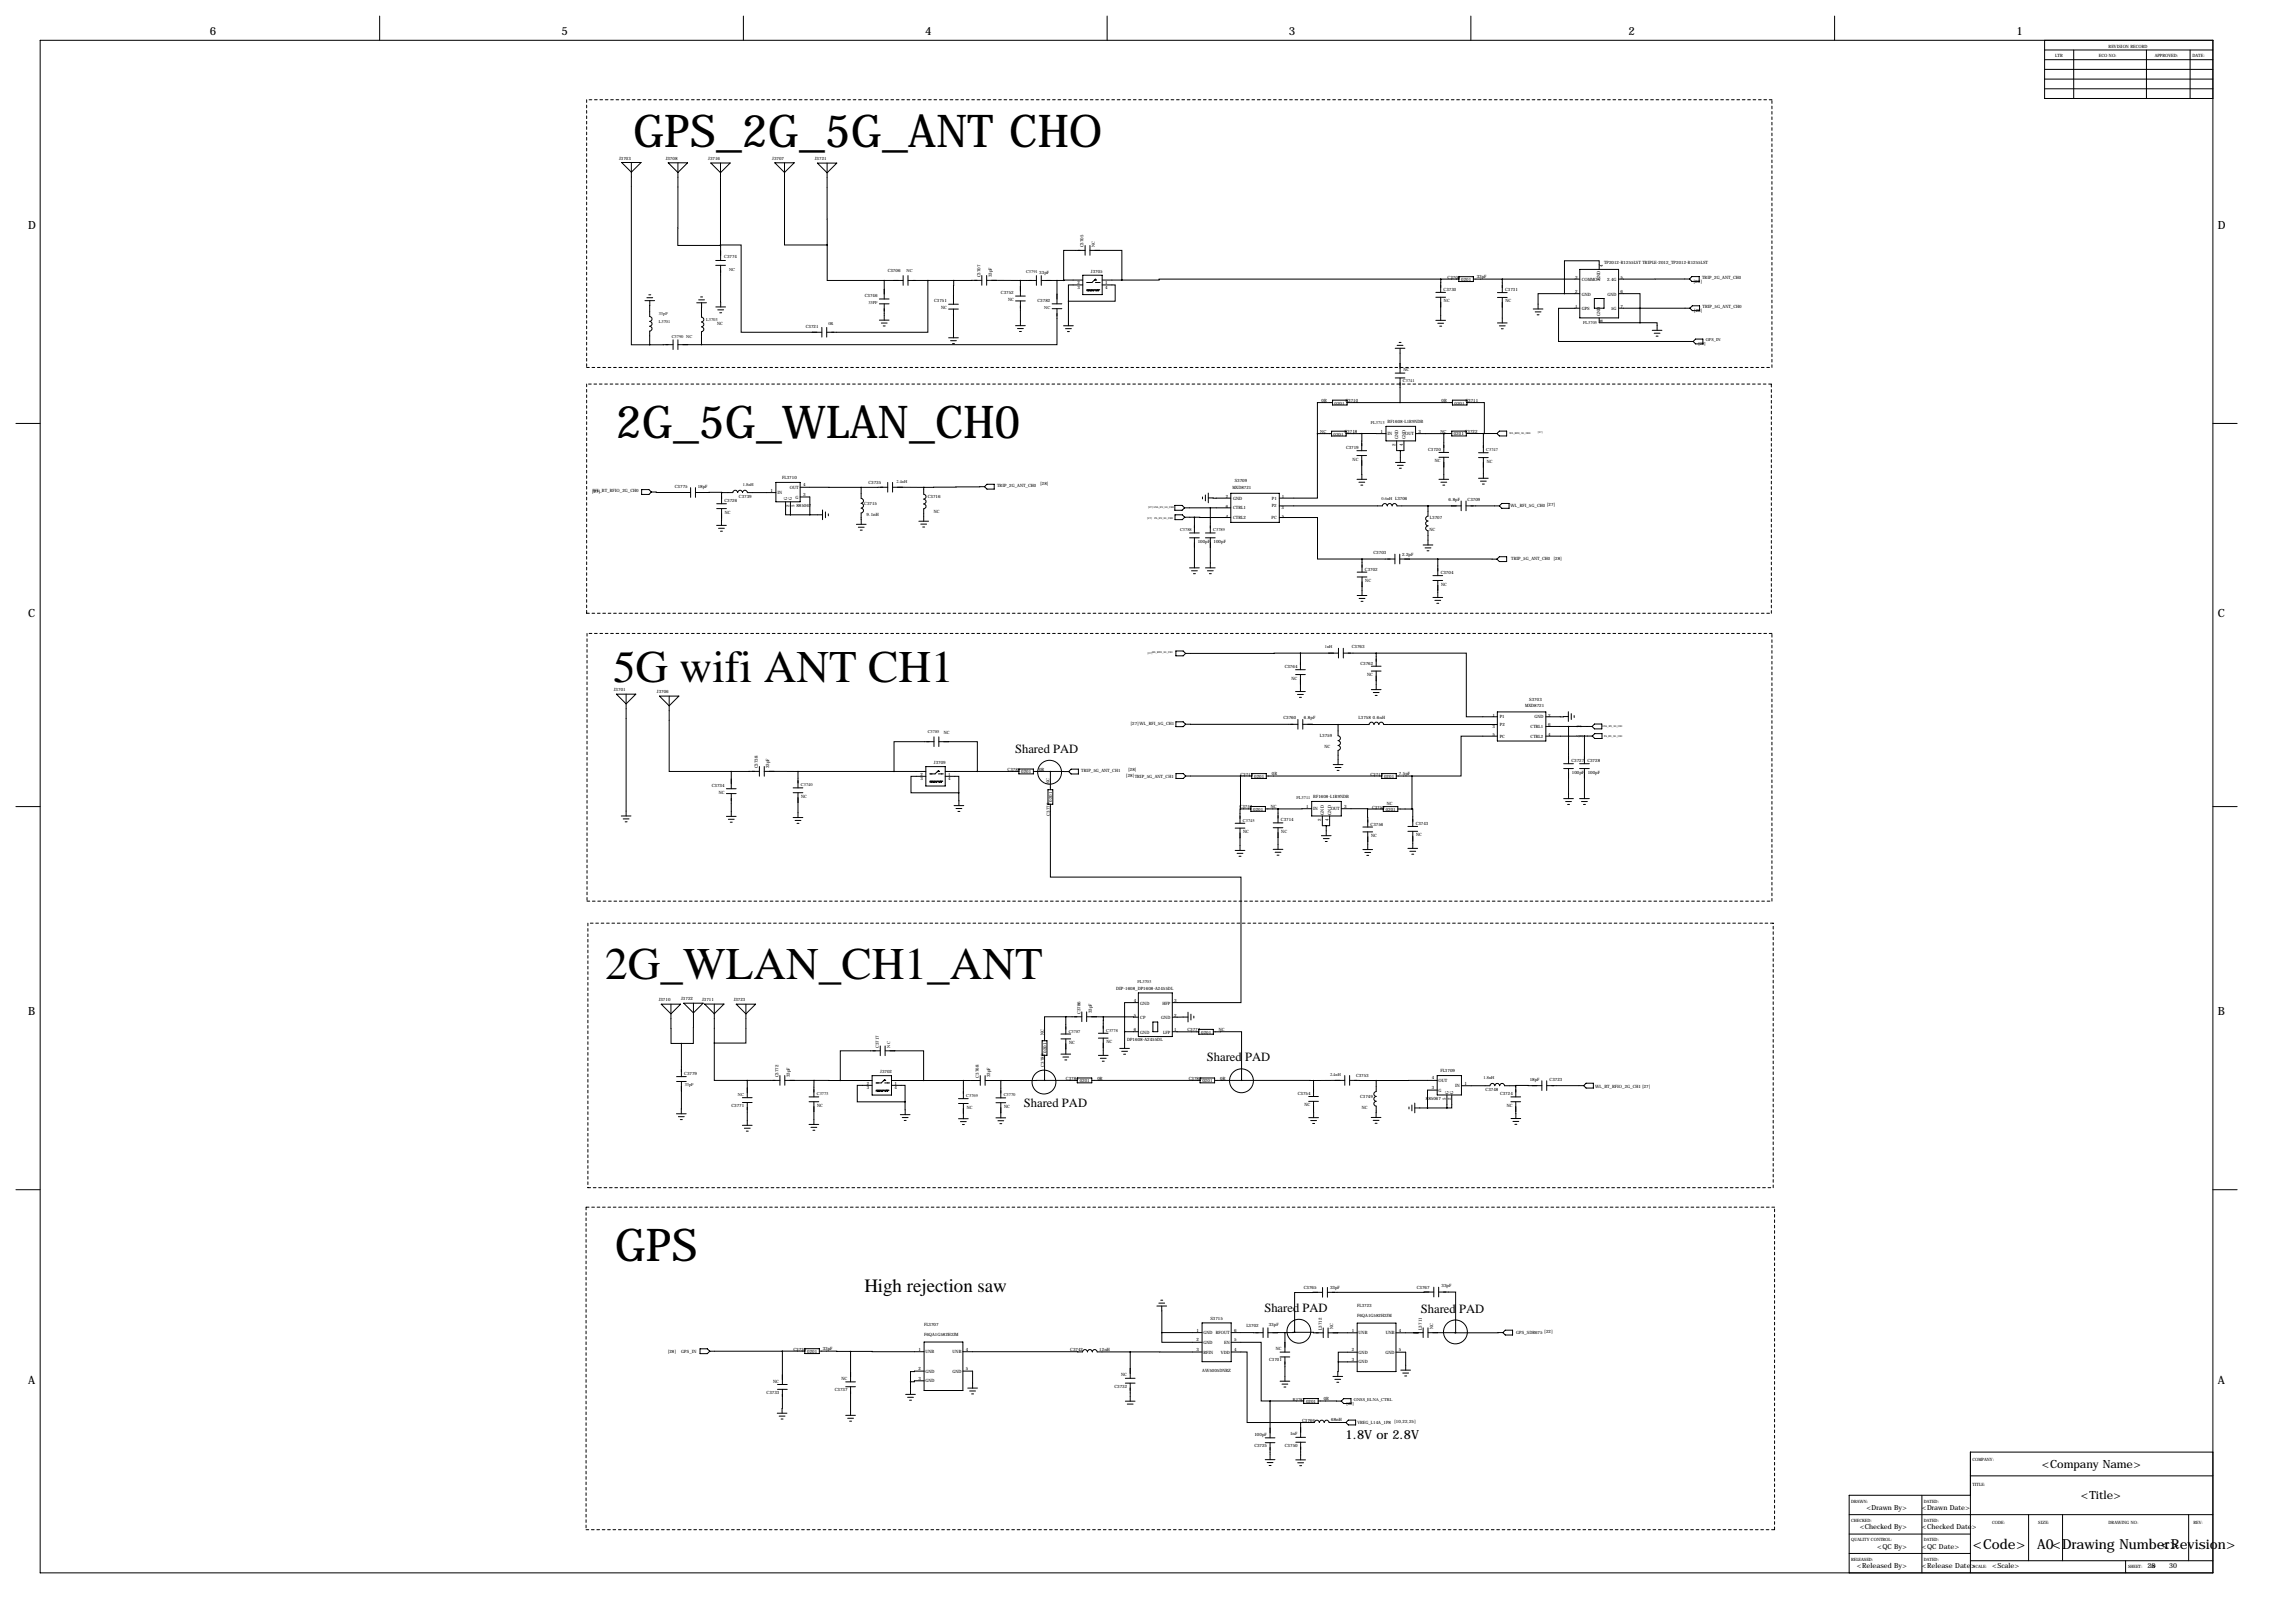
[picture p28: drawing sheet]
<svg xmlns="http://www.w3.org/2000/svg" width="1189mm" height="850mm" viewBox="0 0 1189 850" stroke-linecap="round" stroke-linejoin="round" font-family="sans-serif">
<defs><g id="words">
<g font-size="23.7">
<text x="332" y="77">GPS_2G_5G_ANT CHO</text>
<text x="323" y="229">2G_5G_WLAN_CH0</text>
<text x="321" y="357">5G wifi ANT CH1</text>
<text x="317" y="512">2G_WLAN_CH1_ANT</text>
<text x="322" y="660">GPS</text>
</g>
<text font-size="9.9" x="453" y="676">High rejection saw</text>
<g font-size="7.3">
<text x="1033" y="811">&lt;Code&gt;</text>
<text x="1067" y="811">A0&lt;Drawing Number&gt;</text>
<text x="1132" y="811">&lt;Revision&gt;</text>
</g>
<g font-size="6.6">
<text x="532" y="394">Shared PAD</text>
<text x="632" y="556">Shared PAD</text>
<text x="536" y="580">Shared PAD</text>
<text x="662" y="687">Shared PAD</text>
<text x="744" y="687">Shared PAD</text>
<text x="705" y="754">1.8V or 2.8V</text>
</g>
<g font-size="5.9">
<text x="110" y="19">6</text>
<text x="294" y="19">5</text>
<text x="485" y="19">4</text>
<text x="675" y="19">3</text>
<text x="853" y="19">2</text>
<text x="1056" y="19">1</text>
<text x="15" y="120">D</text>
<text x="1161" y="120">D</text>
<text x="15" y="323">C</text>
<text x="1161" y="323">C</text>
<text x="15" y="532">B</text>
<text x="1161" y="532">B</text>
<text x="15" y="725">A</text>
<text x="1161" y="725">A</text>
<text x="1069" y="769">&lt;Company Name&gt;</text>
<text x="1090" y="785">&lt;Title&gt;</text>
</g>
<g font-size="3.6">
<text x="978" y="791">&lt;Drawn By&gt;</text>
<text x="1007" y="791">&lt;Drawn Date&gt;</text>
<text x="974" y="801">&lt;Checked By&gt;</text>
<text x="1007" y="801">&lt;Checked Date&gt;</text>
<text x="983" y="811">&lt;QC By&gt;</text>
<text x="1007" y="811">&lt;QC Date&gt;</text>
<text x="973" y="821">&lt;Released By&gt;</text>
<text x="1007" y="821">&lt;Release Date&gt;</text>
<text x="1043" y="821">&lt;Scale&gt;</text>
<text x="1125" y="821">28</text>
<text x="1136" y="821">30</text>
</g>
<g font-size="2.3">
<text x="1076" y="30">LTR</text>
<text x="1099" y="30">ECO NO:</text>
<text x="1104" y="25">REVISION RECORD</text>
<text x="1128" y="30">APPROVED:</text>
<text x="1148" y="30">DATE:</text>
<text x="324" y="84">J3703</text>
<text x="349" y="84">J3708</text>
<text x="371" y="84">J3716</text>
<text x="404" y="84">J3707</text>
<text x="427" y="84">J3721</text>
<text x="568" y="130" transform="rotate(-90 568 130)">C3705</text>
<text x="573" y="129" transform="rotate(-90 573 129)">NC</text>
<text x="379" y="135">C3774</text>
<text x="382" y="142">NC</text>
<text x="465" y="143">C3706</text>
<text x="475" y="142">NC</text>
<text x="537" y="143">C3791</text>
<text x="544" y="143">33pF</text>
<text x="571" y="143">J3705</text>
<text x="839" y="140" transform="rotate(-90 839 140)">4</text>
<text x="840" y="138">TP2012-R1255LST TRIPLE-2012_TP2012-R1255LST</text>
<text x="513" y="145" transform="rotate(-90 513 145)">C3707</text>
<text x="519" y="145" transform="rotate(-90 519 145)">33pF</text>
<text x="564" y="149">2</text>
<text x="579" y="149">1</text>
<text x="758" y="146">C3708</text>
<text x="765" y="147">0201</text>
<text x="773" y="146">33pF</text>
<text x="825" y="146">3</text>
<text x="828" y="147">COMMON</text>
<text x="838" y="147" transform="rotate(-90 838 147)">GND</text>
<text x="842" y="147">2.4G</text>
<text x="849" y="146">5</text>
<text x="887" y="148">[28]</text>
<text x="891" y="146">TRIP_2G_ANT_CH0</text>
<text x="453" y="156">C3746</text>
<text x="524" y="154">C3752</text>
<text x="564" y="151">3</text>
<text x="579" y="151">4</text>
<text x="756" y="152">C3730</text>
<text x="788" y="152">C3731</text>
<text x="825" y="154">2</text>
<text x="828" y="155">GND</text>
<text x="842" y="155">GND</text>
<text x="849" y="154">6</text>
<text x="455" y="159">33PF</text>
<text x="489" y="158">C3751</text>
<text x="528" y="158">NC</text>
<text x="543" y="158">C3782</text>
<text x="547" y="162">NC</text>
<text x="756" y="158">NC</text>
<text x="789" y="158">NC</text>
<text x="825" y="161">1</text>
<text x="849" y="161">7</text>
<text x="892" y="161">TRIP_5G_ANT_CH0</text>
<text x="345" y="165">33pF</text>
<text x="370" y="168">L3703</text>
<text x="493" y="162">NC</text>
<text x="828" y="162">GPS</text>
<text x="838" y="165" transform="rotate(-90 838 165)">GND</text>
<text x="844" y="162">5G</text>
<text x="887" y="164">[28]</text>
<text x="345" y="169">L3701</text>
<text x="376" y="170">NC</text>
<text x="422" y="172">C3721</text>
<text x="434" y="170">0R</text>
<text x="829" y="170">FL3705</text>
<text x="839" y="169" transform="rotate(-90 839 169)">8</text>
<text x="352" y="177">C3790 NC</text>
<text x="893" y="179">GPS_IN</text>
<text x="890" y="181">[28]</text>
<text x="735" y="194">NC</text>
<text x="735" y="200">C3741</text>
<text x="692" y="210">0R</text>
<text x="699" y="212">0201</text>
<text x="705" y="211">C3710</text>
<text x="755" y="210">0R</text>
<text x="762" y="212">0201</text>
<text x="767" y="211">C3711</text>
<text x="718" y="222">FL3713 BF1608-L1R9NDB</text>
<text x="691" y="227">NC</text>
<text x="704" y="227">C3718</text>
<text x="723" y="227">1</text>
<text x="727" y="228">IN</text>
<text x="736" y="228">OUT</text>
<text x="743" y="227">3</text>
<text x="754" y="227">NC</text>
<text x="767" y="227">C3722</text>
<text x="698" y="228">0201</text>
<text x="731" y="234" transform="rotate(-90 731 234)">2</text>
<text x="732" y="230" transform="rotate(-90 732 230)">GND</text>
<text x="735" y="234" transform="rotate(-90 735 234)">4</text>
<text x="736" y="230" transform="rotate(-90 736 230)">GND</text>
<text x="761" y="228">0201</text>
<text x="705" y="235">C3719</text>
<text x="748" y="236">C3720</text>
<text x="778" y="236">C3747</text>
<text x="708" y="241">NC</text>
<text x="751" y="242">NC</text>
<text x="779" y="242">NC</text>
<text x="410" y="251">FL3710</text>
<text x="310" y="258">[27]</text>
<text x="311" y="258">WL_BT_RFIO_2G_CH0</text>
<text x="353" y="255">C3775</text>
<text x="365" y="256">18pF</text>
<text x="389" y="254">1.8nH</text>
<text x="404" y="257">1</text>
<text x="414" y="256">OUT</text>
<text x="421" y="255">4</text>
<text x="455" y="253">C3735</text>
<text x="469" y="253">2.4nH</text>
<text x="522" y="255">TRIP_2G_ANT_CH0</text>
<text x="545" y="254">[28]</text>
<text x="645" y="256">MXD8721</text>
<text x="647" y="252">S3709</text>
<text x="379" y="263">C3726</text>
<text x="387" y="261">C3739</text>
<text x="407" y="259">IN</text>
<text x="412" y="262" transform="rotate(-90 412 262)">G</text>
<text x="415" y="262" transform="rotate(-90 415 262)">G</text>
<text x="417" y="261">G</text>
<text x="421" y="260">3</text>
<text x="486" y="261">C3716</text>
<text x="642" y="261">2</text>
<text x="646" y="262">GND</text>
<text x="666" y="262">P1</text>
<text x="671" y="261">1</text>
<text x="724" y="262">0.6nH L3706</text>
<text x="759" y="262">6.8pF</text>
<text x="769" y="262">C3709</text>
<text x="380" y="269">NC</text>
<text x="414" y="266" transform="rotate(-90 414 266)">2</text>
<text x="416" y="266" transform="rotate(-90 416 266)">5</text>
<text x="417" y="265">885067</text>
<text x="453" y="264">C3715</text>
<text x="489" y="269">NC</text>
<text x="642" y="266">6</text>
<text x="646" y="267">CTRL1</text>
<text x="666" y="266">P2</text>
<text x="671" y="267">3</text>
<text x="791" y="266">WL_RFI_5G_CH0 [27]</text>
<text x="454" y="270">9.1nH</text>
<text x="642" y="271">4</text>
<text x="646" y="272">CTRL2</text>
<text x="666" y="272">PC</text>
<text x="671" y="271">5</text>
<text x="749" y="272">L3707</text>
<text x="618" y="278">C3788</text>
<text x="635" y="278">C3789</text>
<text x="749" y="278">NC</text>
<text x="627" y="284">100pF</text>
<text x="636" y="284">100pF</text>
<text x="719" y="290">C3703</text>
<text x="734" y="291">2.2pF</text>
<text x="791" y="293">TRIP_5G_ANT_CH0 [28]</text>
<text x="715" y="299">C3702</text>
<text x="715" y="305">NC</text>
<text x="755" y="301">C3704</text>
<text x="755" y="307">NC</text>
<text x="694" y="339">1nH</text>
<text x="708" y="340">C3763</text>
<text x="673" y="350">C3764</text>
<text x="713" y="348">C3762</text>
<text x="676" y="356">NC</text>
<text x="716" y="354">NC</text>
<text x="322" y="362">J3701</text>
<text x="344" y="363">J3706</text>
<text x="799" y="370">MXD8721</text>
<text x="801" y="367">S3703</text>
<text x="672" y="377">C3760</text>
<text x="683" y="377">6.8pF</text>
<text x="712" y="377">L3758</text>
<text x="719" y="377">0.6nH</text>
<text x="782" y="375">1</text>
<text x="785" y="376">P1</text>
<text x="804" y="376">GND</text>
<text x="811" y="375">2</text>
<text x="486" y="384">C3785</text>
<text x="592" y="380">[27]WL_RFI_5G_CH1</text>
<text x="782" y="381">3</text>
<text x="786" y="380">P2</text>
<text x="802" y="381">CTRL1</text>
<text x="811" y="380">6</text>
<text x="494" y="384">NC</text>
<text x="691" y="386">L3759</text>
<text x="782" y="386">5</text>
<text x="785" y="386">PC</text>
<text x="802" y="386">CTRL2</text>
<text x="811" y="386">4</text>
<text x="694" y="392">NC</text>
<text x="489" y="400">J3709</text>
<text x="823" y="399">C3727</text>
<text x="831" y="399">C3728</text>
<text x="397" y="402" transform="rotate(-90 397 402)">C3738</text>
<text x="403" y="402" transform="rotate(-90 403 402)">33pF</text>
<text x="482" y="406">2</text>
<text x="497" y="406">1</text>
<text x="528" y="404">C3781</text>
<text x="535" y="405">0201</text>
<text x="544" y="404">0R</text>
<text x="566" y="404">TRIP_5G_ANT_CH1</text>
<text x="590" y="407">[28]TRIP_5G_ANT_CH1</text>
<text x="591" y="404">[28]</text>
<text x="650" y="406">C3713</text>
<text x="657" y="407">0201</text>
<text x="666" y="406">0R</text>
<text x="718" y="406">C3712</text>
<text x="725" y="407">0201</text>
<text x="733" y="406">7.5pF</text>
<text x="823" y="405">100pF</text>
<text x="832" y="405">100pF</text>
<text x="373" y="412">C3734</text>
<text x="419" y="412">C3740</text>
<text x="482" y="409">3</text>
<text x="497" y="409">4</text>
<text x="550" y="411" transform="rotate(-90 550 411)">NC</text>
<text x="376" y="416">NC</text>
<text x="420" y="418">NC</text>
<text x="551" y="420" transform="rotate(-90 551 420)">0201</text>
<text x="679" y="418">FL3711 BF1608-L1R9NDB</text>
<text x="649" y="423">C3757</text>
<text x="656" y="425">0201</text>
<text x="666" y="423">NC</text>
<text x="684" y="423">1</text>
<text x="688" y="424">IN</text>
<text x="697" y="424">OUT</text>
<text x="704" y="423">3</text>
<text x="719" y="423">C3755</text>
<text x="726" y="425">0201</text>
<text x="726" y="422">NC</text>
<text x="550" y="427" transform="rotate(-90 550 427)">C3776</text>
<text x="651" y="430">C3745</text>
<text x="671" y="430">C3714</text>
<text x="692" y="430" transform="rotate(-90 692 430)">2</text>
<text x="693" y="427" transform="rotate(-90 693 427)">GND</text>
<text x="696" y="430" transform="rotate(-90 696 430)">4</text>
<text x="697" y="427" transform="rotate(-90 697 427)">GND</text>
<text x="651" y="436">NC</text>
<text x="671" y="436">NC</text>
<text x="718" y="432">C3756</text>
<text x="741" y="432">C3743</text>
<text x="718" y="438">NC</text>
<text x="742" y="438">NC</text>
<text x="596" y="515">FL3703</text>
<text x="585" y="519">DIP-1608_DP1608-A2455DL</text>
<text x="345" y="524">J3710</text>
<text x="357" y="524">J3722</text>
<text x="368" y="524">J3711</text>
<text x="384" y="524">J3723</text>
<text x="594" y="525">4</text>
<text x="597" y="526">GND</text>
<text x="609" y="526">HFP</text>
<text x="615" y="525">3</text>
<text x="566" y="531" transform="rotate(-90 566 531)">C3786</text>
<text x="572" y="531" transform="rotate(-90 572 531)">33pF</text>
<text x="594" y="532">5</text>
<text x="597" y="534">CP</text>
<text x="608" y="534">GND</text>
<text x="615" y="532">2</text>
<text x="638" y="540">NC</text>
<text x="547" y="542" transform="rotate(-90 547 542)">NC</text>
<text x="560" y="541">C3787</text>
<text x="579" y="540">C3778</text>
<text x="590" y="545">DP1608-A2455DL</text>
<text x="594" y="540">6</text>
<text x="597" y="541">GND</text>
<text x="609" y="541">LFP</text>
<text x="615" y="540">1</text>
<text x="622" y="540">C3777</text>
<text x="629" y="541">0201</text>
<text x="460" y="549" transform="rotate(-90 460 549)">C3717</text>
<text x="466" y="549" transform="rotate(-90 466 549)">NC</text>
<text x="548" y="551" transform="rotate(-90 548 551)">0201</text>
<text x="560" y="547">NC</text>
<text x="580" y="546">NC</text>
<text x="358" y="563">C3779</text>
<text x="461" y="562">J3702</text>
<text x="547" y="559" transform="rotate(-90 547 559)">C3780</text>
<text x="697" y="564">2.4nH</text>
<text x="710" y="564">C3753</text>
<text x="754" y="561">FL3709</text>
<text x="359" y="569">33pF</text>
<text x="408" y="564" transform="rotate(-90 408 564)">C3772</text>
<text x="414" y="564" transform="rotate(-90 414 564)">33pF</text>
<text x="454" y="568">2</text>
<text x="468" y="568">1</text>
<text x="513" y="564" transform="rotate(-90 513 564)">C3768</text>
<text x="519" y="564" transform="rotate(-90 519 564)">33pF</text>
<text x="558" y="566">C3784</text>
<text x="565" y="567">0201</text>
<text x="575" y="565">0R</text>
<text x="623" y="566">C3783</text>
<text x="630" y="567">0201</text>
<text x="639" y="565">0R</text>
<text x="750" y="565">4</text>
<text x="753" y="567">OUT</text>
<text x="762" y="569">IN</text>
<text x="767" y="568">1</text>
<text x="777" y="565">1.8nH</text>
<text x="801" y="566">18pF</text>
<text x="812" y="566">C3723</text>
<text x="836" y="570">WL_BT_RFIO_2G_CH1 [27]</text>
<text x="386" y="574">NC</text>
<text x="428" y="574">C3773</text>
<text x="454" y="571">3</text>
<text x="468" y="571">4</text>
<text x="506" y="575">C3769</text>
<text x="526" y="574">C3770</text>
<text x="680" y="574">C3754</text>
<text x="712" y="575">C3749</text>
<text x="750" y="570">3</text>
<text x="753" y="572">G</text>
<text x="759" y="573" transform="rotate(-90 759 573)">G</text>
<text x="761" y="573" transform="rotate(-90 761 573)">G</text>
<text x="778" y="571">C3748</text>
<text x="786" y="574">C3724</text>
<text x="383" y="580">C3771</text>
<text x="428" y="580">NC</text>
<text x="506" y="581">NC</text>
<text x="526" y="580">NC</text>
<text x="683" y="579">NC</text>
<text x="713" y="581">NC</text>
<text x="747" y="576">885067</text>
<text x="757" y="576" transform="rotate(-90 757 576)">5</text>
<text x="760" y="576" transform="rotate(-90 760 576)">2</text>
<text x="789" y="580">NC</text>
<text x="683" y="675">C3765</text>
<text x="697" y="675">33pF</text>
<text x="742" y="675">C3767</text>
<text x="755" y="674">33pF</text>
<text x="711" y="685">FL3723</text>
<text x="711" y="690">F6QA1G582H2JM</text>
<text x="484" y="694">FL3707</text>
<text x="634" y="691">S3715</text>
<text x="653" y="695">L3702</text>
<text x="665" y="694">33pF</text>
<text x="484" y="700">F6QA1G582H2JM</text>
<text x="627" y="697">1</text>
<text x="630" y="699">GND</text>
<text x="637" y="699">RFOUT</text>
<text x="646" y="697">6</text>
<text x="692" y="696" transform="rotate(-90 692 696)">L3712</text>
<text x="698" y="696" transform="rotate(-90 698 696)">NC</text>
<text x="708" y="698">1</text>
<text x="712" y="699">UNB</text>
<text x="726" y="699">UNB</text>
<text x="733" y="698">4</text>
<text x="745" y="696" transform="rotate(-90 745 696)">L3711</text>
<text x="751" y="696" transform="rotate(-90 751 696)">NC</text>
<text x="794" y="699">GPS_SDR675 [22]</text>
<text x="416" y="707">C3736</text>
<text x="431" y="707">33pF</text>
<text x="481" y="707">1</text>
<text x="506" y="707">4</text>
<text x="561" y="708">C3742</text>
<text x="576" y="707">12nH</text>
<text x="627" y="702">2</text>
<text x="627" y="708">3</text>
<text x="630" y="704">GND</text>
<text x="641" y="704">EN</text>
<text x="646" y="702">5</text>
<text x="646" y="708">4</text>
<text x="668" y="707">NC</text>
<text x="708" y="708">2</text>
<text x="733" y="708">5</text>
<text x="350" y="709">[28]</text>
<text x="357" y="709">GPS_IN</text>
<text x="423" y="709">0201</text>
<text x="485" y="709">UNB</text>
<text x="499" y="709">UNB</text>
<text x="630" y="709">RFIN</text>
<text x="639" y="709">VDD</text>
<text x="665" y="713">C3701</text>
<text x="708" y="713">3</text>
<text x="712" y="709">GND</text>
<text x="726" y="709">GND</text>
<text x="481" y="718">2</text>
<text x="485" y="719">GND</text>
<text x="499" y="719">GND</text>
<text x="506" y="718">5</text>
<text x="630" y="718">AW5005DNRZ</text>
<text x="712" y="714">GND</text>
<text x="405" y="724">NC</text>
<text x="441" y="723">NC</text>
<text x="481" y="723">3</text>
<text x="485" y="724">GND</text>
<text x="587" y="721">NC</text>
<text x="402" y="730">C3733</text>
<text x="437" y="729">C3737</text>
<text x="584" y="727">C3732</text>
<text x="677" y="733">R3782</text>
<text x="684" y="735">0201</text>
<text x="693" y="733">0R</text>
<text x="705" y="736">[22]</text>
<text x="709" y="734">GNSS_ELNA_CTRL</text>
<text x="682" y="745">C3766</text>
<text x="697" y="744">68nH</text>
<text x="711" y="746">VREG_L14A_1P8 [10,22,25]</text>
<text x="657" y="752">100pF</text>
<text x="676" y="752">1nF</text>
<text x="657" y="758">C3725</text>
<text x="673" y="758">C3750</text>
<text x="1033" y="765">COMPANY:</text>
<text x="1033" y="778">TITLE:</text>
<text x="969" y="787">DRAWN:</text>
<text x="1008" y="787">DATED:</text>
<text x="969" y="797">CHECKED:</text>
<text x="1008" y="797">DATED:</text>
<text x="1043" y="798">CODE:</text>
<text x="1068" y="798">SIZE:</text>
<text x="1104" y="798">DRAWING NO:</text>
<text x="1149" y="798">REV:</text>
<text x="969" y="807">QUALITY CONTROL:</text>
<text x="1008" y="807">DATED:</text>
<text x="969" y="817">RELEASED:</text>
<text x="1008" y="817">DATED:</text>
<text x="1033" y="821">SCALE:</text>
<text x="1115" y="821">SHEET:</text>
<text x="1126" y="821">OF</text>
</g>
<g font-size="1.3">
<text x="791" y="227">WL_RFO_5G_CH0</text>
<text x="805" y="227">[27]</text>
<text x="601" y="266">[27] LNA_EN_5G_CH0</text>
<text x="601" y="272">[27]</text>
<text x="605" y="272">PA_EN_5G_CH0</text>
<text x="601" y="342">[27]WL_RFO_5G_CH1</text>
<text x="826" y="381">[27]</text>
<text x="839" y="381">LNA_EN_5G_CH1</text>
<text x="827" y="386">[27]</text>
<text x="840" y="386">PA_EN_5G_CH1</text>
</g>
</g></defs>
<g fill="none" stroke="#000" stroke-width=".52">
<path d="M199 8v13M389 8v13M580 8v13M770 8v13M961 8v13M21 21h1138v803h-1138zM1071 21v31h88M1071 36h88M1071 26h88M1071 31h88M1086 26v26M1124 26v26"/>
<path d="M1147 26v26M1071 41h88M1071 47h88M326 85h10l-5 5zM331 85v96h9M350 85h10l-5 5zM355 85v44h22M372 85h10l-5 5zM377 85v44M406 85h10l-5 5zM411 85v43h22M428 85h10l-5 5z"/>
<path d="M433 85v43M375 139h5M375 136h5M377 129l11-1v46h42M377 129h.1M377 129v7M377 139v22M433 128v19h30M568 131h-11v16M568 129v5M571 131h17v16M571 129v5"/>
<path d="M338 157h5M339 156h3M340 154h1M340 157v9a1.3 1.3 0 0 1 1 1 1.3 1.3 0 0 1-1 1 1.3 1.3 0 0 1 1 2 1.3 1.3 0 0 1-1 1 1.3 1.3 0 0 1 1 1 1.3 1.3 0 0 1-1 1v8M365 159h5M366 157h3M367 156h1M367 159v7a1.3 1.3 0 0 1 2 1 1.4 1.4 0 0 1-2 2 1.3 1.3 0 0 1 2 1 1.3 1.3 0 0 1-2 1 1.3 1.3 0 0 1 2 1 1.4 1.4 0 0 1-2 2v7M461 159h5M461 157h5M463 147h10M463 147v10"/>
<path d="M463 159v9M473 144v5M476 147h23M476 144v5M486 147v27h-53M497 159h5M499 147v12M514 147h-15M514 144v5M517 147h17M517 144v5M532 158h5"/>
<path d="M532 155h5M534 147h9M534 147v8M534 158v13M543 144v5M545 147h12M545 144v5M551 159h5M554 147v12M560 158v13M567 149h-7v9M567 147h-10"/>
<path d="M567 144h10v10h-10zM569 152h7M570 152h-1M570 152h.1M571 152h-1M572 152h-1M572 152h.1M573 152h-1M574 147h.1M574 148h2M574 152h-1M574 147h-1"/>
<path d="M574 147v-1l-2 2h-3M575 152h-1M575 152h.1M576 152h-1M577 149h7v9h-24M577 147h11M752 153h5M752 156h5M755 156v12M755 146v7M755 146h-148v1h-19M755 146h9"/>
<path d="M764 145h8v2h-8zM772 146h55M784 153h5M784 156h5M787 146v7M787 156v13M819 154h-13v8M819 154h8M827 141h21v25h-21zM835 156h5v5h-5zM838 141v-4h-19v17M848 154h11v15"/>
<path d="M885 146h-37M885 146l1-1h4v2h-4zM353 178v5M355 178v5M375 161h5M376 162h3M377 164h1M430 171v6M433 171v6M461 168h5M462 169h3M463 171h1"/>
<path d="M497 162h5M497 177h5M498 178h3M499 180h1M499 162v15M532 171h5M533 172h3M534 174h1M551 162h5M554 162v19h-187M557 171h5M558 172h3"/>
<path d="M559 174h1M733 179h1M752 168h5M753 169h3M754 171h1M784 169h5M785 171h3M786 172h1M803 162h5M804 163h3M805 165h1M827 161h-11v18h71"/>
<path d="M838 166v3h21M848 161h37M859 169h9v4M865 173h5M866 175h3M867 176h1M885 161l1-1h4v3h-4zM887 179l1-1h4v2h-4zM353 181h-13M355 181h12M731 198h5M731 195h5"/>
<path d="M731 182h5M732 181h3M733 182v13M733 198v13M698 211h-8v16M698 210h8v2h-8zM706 211h55M761 210h7v2h-7zM768 211h9v16M8 222h13M690 227v34h-20M690 227h7"/>
<path d="M697 226h8v2h-8zM711 236h5M711 239h5M713 239v12M713 227h-8M713 227v9M713 227h13M726 223h15v8h-15zM731 231v5h4v-5M733 236v6M754 237h5M754 239h5"/>
<path d="M756 239v12M757 227h.1M757 227h-16M757 227l-1 10M757 227h3M760 226h8v2h-8zM768 227h9M774 237h5M774 240h5M777 227h.1M777 227v10M777 240v10"/>
<path d="M777 227h7M785 226h4v2h-4l-1-1zM1159 222h13M336 256h4l1 2-1 1h-4zM341 258h21M362 255v5M364 258h14M364 255v5M378 258h6a1.3 1.3 0 0 1 1-1 1.3 1.3 0 0 1 1 1 1.3 1.3 0 0 1 2-1 1.3 1.3 0 0 1 1 1 1.3 1.3 0 0 1 1-1 1.3 1.3 0 0 1 1 1h15M378 258v6M406 253h13v10h-13zM419 255h32"/>
<path d="M451 255v6a1.3 1.3 0 0 1 1 1 1.3 1.3 0 0 1-1 2 1.3 1.3 0 0 1 1 1 1.3 1.3 0 0 1-1 1 1.3 1.3 0 0 1 1 1 1.3 1.3 0 0 1-1 2v6M465 255h-14M465 253v5M467 255h17M467 253v5M484 255v4a1.3 1.3 0 0 1 1 1 1.3 1.3 0 0 1-1 1 1.3 1.3 0 0 1 1 2 1.3 1.3 0 0 1-1 1 1.3 1.3 0 0 1 1 1 1.3 1.3 0 0 1-1 1v7M516 255h-32M517 254h4v2h-4l-1-1zM631 259v3M633 258v5M645 258h25v16h-25zM711 251h5"/>
<path d="M712 253h3M713 254h1M731 242h5M732 244h3M733 245h1M754 251h5M755 253h3M756 254h1M774 250h5M775 252h3M776 254h1M375 275h5"/>
<path d="M375 264h5M375 266h5M376 277h3M377 278h1M378 266v9M411 263v7h3M414 263v7M414 270h17M419 260h5v10M431 267v5M432 268v3M434 269v1"/>
<path d="M449 275h5M450 276h3M451 278h1M481 273h5M482 274h3M483 276h1M615 265h4l1 1-1 1h-4zM615 270h4l1 1-1 1h-4zM620 266h25M620 271h6M623 279h5M626 271h19"/>
<path d="M626 271v8M630 260v1M631 279h5M633 261h12M634 266v13M670 265h54a1.3 1.3 0 0 1 1-1 1.3 1.3 0 0 1 2 1 1.3 1.3 0 0 1 1-1 1.3 1.3 0 0 1 1 1 1.3 1.3 0 0 1 1-1 1.3 1.3 0 0 1 2 1h33M670 271h20v22h23M748 265v5a1.3 1.3 0 0 0-1 2 1.3 1.3 0 0 0 1 1 1.3 1.3 0 0 0-1 1 1.3 1.3 0 0 0 1 1 1.3 1.3 0 0 0-1 2 1.3 1.3 0 0 0 1 1v7M765 262v5M768 265h17M768 262v5M787 264h3v2h-3l-2-1z"/>
<path d="M623 282h5M623 297h5M624 299h3M626 282v15M631 282h5M631 297h5M632 299h3M634 282v15M711 300h5M713 293h18M713 293v7M731 290v5"/>
<path d="M733 293h20M733 290v5M745 285h5M746 287h3M747 288h1M753 293h31M753 293v8M785 292h4v2h-4l-1-1zM625 300h1M633 300h1M711 302h5M711 312h5"/>
<path d="M712 313h3M713 315h1M713 302v10M750 301h6M750 304h6M750 313h6M751 314h4M752 316h2M753 304v9M701 340v5M704 340v5M616 341h4l1 1-1 1h-4z"/>
<path d="M679 351h5M679 353h5M681 342h-60M681 342h20M681 342v9M681 353v9M704 342h17M718 349h5M718 351h5M721 342h47v33h16M721 342v7M721 351v10"/>
<path d="M323 364h10l-5 5zM328 364v63M345 365h11l-6 5zM350 365v39h33M616 378h4l1 1-1 2h-4zM621 379h59M679 362h5M680 364h3M680 377v5M681 365h1M682 379h19M682 377v5"/>
<path d="M701 379h16a1.3 1.3 0 0 1 1-1 1.3 1.3 0 0 1 2 1 1.3 1.3 0 0 1 1-1 1.3 1.3 0 0 1 1 1 1.3 1.3 0 0 1 1-1 1.3 1.3 0 0 1 2 1h59M701 379v6a1.3 1.3 0 0 1 1 2 1.3 1.3 0 0 1-1 1 1.3 1.3 0 0 1 1 1 1.3 1.3 0 0 1-1 1 1.3 1.3 0 0 1 1 2 1.3 1.3 0 0 1-1 1v7M718 361h5M719 363h3M720 364h1M784 373h26v15h-26zM821 375h-11M821 373v5M823 374v3M824 375v1M835 379h4v3h-4l-1-2zM489 388h-21v16"/>
<path d="M489 386v5M492 388h20v16M492 386v5M784 386h-19v20h-26M810 380h24M819 400h5M821 380v20M827 400h5M830 385l-20 1M830 385v15M830 385h4M834 385l1-1h4v3h-4z"/>
<path d="M380 416h6M380 413h6M383 404v9M383 416v12M398 404h-15M398 401v6M400 404h18M400 401v6M415 413h5M415 415h5M418 404h67M418 404v9"/>
<path d="M418 415v13M485 407h-8v8h25M485 401h10v11h-10zM487 409h7M487 409v1M488 409l-1 1M489 409l-1 1M489 409v1M490 409l-1 1M491 409l-1 1M491 404h.1M491 405h3"/>
<path d="M492 404h-1M492 409l-1 1M492 404h-1l-1 1h-3M493 409l-1 1M493 409v1M494 409l-1 1M495 407h7v8M495 404h39M502 415v7M534 403h7v2h-7zM541 404h9M549 414h2v7h-2z"/>
<path d="M550 404h10M550 404v10M561 403h4v2h-4l-1-1zM616 405h4l1 1-1 2h-4zM621 406h35M650 406v18M656 405h7v3h-7zM663 406h61M687 420h15v7h-15zM698 400h5M699 402h3M700 403h1"/>
<path d="M724 405h7v3h-7zM731 406h8M739 406v18M819 403h5M819 418h5M820 420h3M821 403v15M827 403h5M827 418h5M828 420h3M830 403v15M8 422h13"/>
<path d="M325 427h5M326 429h3M327 430h1M380 428h6M381 429h4M382 431h1M415 428h5M416 430h3M417 431h1M500 422h5M501 423h3M502 425h1"/>
<path d="M550 421v38h100v66h-36M647 431h5M647 434h5M649 434v11M650 424l-1 7M650 424h5M655 422h8v3h-8zM663 424h6M667 431h5M667 433h5M669 424v7M669 433v12"/>
<path d="M687 424h-18M692 438h5M693 427v5h3v-5M693 439h3M695 432v6M702 424h14M714 433h5M714 436h5M716 424v9M716 424h8M716 436v9M724 422h8v3h-8z"/>
<path d="M732 424h7M737 433h5M737 435h5M739 424h1v9M740 435v9M821 421h1M829 421h1M1159 422h13M647 445h5M648 447h3M649 448h1M667 445h5"/>
<path d="M668 446h3M669 448h1M694 441h1M714 445h5M715 446h3M716 448h1M737 444h5M738 446h3M739 447h1M346 526h10l-5 5zM351 526v20h6M358 525h10l-5 5z"/>
<path d="M363 525v21h-6M369 526h10l-5 5zM374 526v20M386 526h10l-5 5zM391 526v20h-17M558 533h-11v12M558 533h9M558 533v9M567 530v5M569 533h9M569 530v5M578 533h18"/>
<path d="M578 533v8M596 525h-7v15M596 520h18v23h-18zM604 535h2v5h-2zM622 533h-8M622 530v5M624 531v3M625 532v1M628 539h7v3h-7zM357 546v18M374 546v20h17M461 550h-21v16"/>
<path d="M461 548v5M464 550h20v16M464 548v5M546 545h2v8h-2zM547 553v13M556 542h5M556 544h5M556 552h5M557 554h3M558 555h1M558 544v8M575 541h5"/>
<path d="M575 544h5M575 553h5M576 554h3M577 556h1M578 544v9M586 549h6M587 551h4M588 552h1M589 540h7M589 540v9M614 540h14M635 540h15v26"/>
<path d="M354 564h5M354 566h5M357 566v17M389 577h5M389 575h5M391 566h17M391 566v9M391 577v12M408 563v5M411 566h15M411 563v5M424 574h5"/>
<path d="M424 577h5M426 577v12M426 566h14M426 566v8M440 566h17M457 568h-8v9h25M457 563h10v11h-10zM459 571h7M459 571h.1M460 571h-1M461 571h-1M461 571h.1"/>
<path d="M462 571h-1M463 571h-1M463 566h.1M463 567h3M464 566h-1M464 571h-1M464 566l-1-1-1 2h-3M464 571h.1M465 571h-1M465 571h.1M467 568h7v9M467 566h46"/>
<path d="M474 577v7M502 575h5M502 578h5M505 578v8M505 566v9M513 563v5M516 566h8M516 563v5M522 575h5M522 578h5M524 578v7M524 566v9"/>
<path d="M547 566h-23M547 566h17M564 565h8v2h-8zM572 566h56M628 565h8v2h-8zM636 566h14M650 566h38M685 574h5M685 577h5M688 566v8M688 577v8M704 566h-16"/>
<path d="M704 563v5M707 566h14M707 563v5M721 566v6a1.3 1.3 0 0 0-1 1 1.3 1.3 0 0 0 1 1 1.3 1.3 0 0 0-1 1 1.3 1.3 0 0 0 1 2 1.3 1.3 0 0 0-1 1 1.3 1.3 0 0 0 1 1v6M738 580v1M739 579v3M741 578v5M753 566h-32M753 563h12v10h-12zM753 571h-5v9M758 573v7M760 573v7h-2"/>
<path d="M765 569h15a1.4 1.4 0 0 1 2-2 1.3 1.3 0 0 1 1 2 1.3 1.3 0 0 1 1-2 1.3 1.3 0 0 1 1 2 1.4 1.4 0 0 1 2-2 1.3 1.3 0 0 1 1 2h6M791 574h5M791 577h5M794 577v9M794 569v5M808 569h-14M808 566v5M810 569h19M810 566v5M831 567h3v3h-3l-2-1zM354 583h5M355 585h3"/>
<path d="M356 586h1M389 589h5M390 591h3M391 592h1M424 589h5M425 590h3M426 592h1M472 584h5M473 585h3M474 587h1M502 586h5M503 587h3"/>
<path d="M504 589h1M522 585h5M523 587h3M524 588h1M685 585h6M686 587h4M687 588h1M718 585h5M719 587h3M720 588h1M741 580h17M791 586h5"/>
<path d="M792 587h3M793 589h1M8 623h13M1159 623h13M693 677h-15v21M693 674v5M695 674v5M751 677h-56M751 674v5M753 677h9v21M753 674v5M606 684h5"/>
<path d="M607 682h3M608 681h1M608 684v14M608 698v5h22M608 698h22M630 693h15v20h-15zM645 698h17M662 695v6M664 695v6M673 698h-9M673 698v10M678 698h15"/>
<path d="M678 698h-5M693 695v6M696 698h15M696 695v6M711 693h20v25h-20zM745 698h-14M745 695v6M748 698h14M748 695v6M787 698h-25M787 698l1-1h4v2h-4zM367 706h3l2 2-2 1h-3z"/>
<path d="M372 708h38M410 708v17M421 708h-11M421 706h8v3h-8zM429 708h16M445 708h39M445 708v16M484 718h-7v6M484 703h20v25h-20zM504 708h63a1.3 1.3 0 0 1 1-1 1.3 1.3 0 0 1 2 1 1.3 1.3 0 0 1 1-1 1.3 1.3 0 0 1 1 1 1.3 1.3 0 0 1 1-1 1.3 1.3 0 0 1 2 1h17M504 718h5v9M592 708h38"/>
<path d="M592 708v14M645 708h8v37h28M645 703h16v31h4M670 708h5M670 711h5M673 711v12M701 713v8M701 713h10M711 708h-10v5M731 708h5v10M734 718h5M735 719h3"/>
<path d="M407 728h5M407 725h5M410 728v12M443 726h5M443 724h5M445 726v15M474 730h5M475 732h3M476 733h1M477 724v6M484 723l-7 1M507 727h5"/>
<path d="M508 728h3M509 730h1M589 724h5M589 722h5M589 734h5M590 735h3M592 724v10M665 734v19M665 734h18M670 723h5M671 725h3M672 726h1"/>
<path d="M683 732h7v3h-7zM690 734h12M698 721h5M699 722h3M700 724h1M704 733h4v2h-4l-2-1zM736 721h1M407 740h5M408 742h3M409 743h1M443 741h5M444 743h3"/>
<path d="M445 744h1M663 756h5M663 753h5M665 756v8M679 755h5M679 753h5M681 745h7a1.3 1.3 0 0 1 2-1 1.3 1.3 0 0 1 1 1 1.3 1.3 0 0 1 1-1 1.3 1.3 0 0 1 2 1 1.3 1.3 0 0 1 1-1 1.3 1.3 0 0 1 1 1h9M681 745v8M681 755v10M706 744h4v2h-4l-1-1zM663 764h5M664 766h3"/>
<path d="M665 768h1M679 765h5M680 766h3M681 768h1M1032 773h127M1159 760h-127v64M968 793h191M1007 783v41M1032 783h-64v41M1062 793v24M1080 793v24M1146 793v24"/>
<path d="M968 803h64M968 814h64M1032 817h127M1113 817v7"/>
<circle cx="550" cy="404" r="6"/>
<circle cx="547" cy="567" r="6"/>
<circle cx="650" cy="566" r="6"/>
<circle cx="680" cy="697" r="6"/>
<circle cx="762" cy="698" r="6"/>
</g>
<g fill="none" stroke="#000" stroke-width=".52" stroke-dasharray="1.4 1.4">
<path d="M307 52v140M928 52h-621M307 192h621M928 192v-140M307 201v120M928 201h-621M307 321h621M307 332v140M928 321v-120M928 332h-621M307 472h621M928 472v-140"/>
<path d="M308 483v139M929 483h-621M307 632v169M308 622h621M929 622v-139M929 632h-622M307 801h622M929 801v-169"/>
</g>
<use href="#words"/>
</svg>
